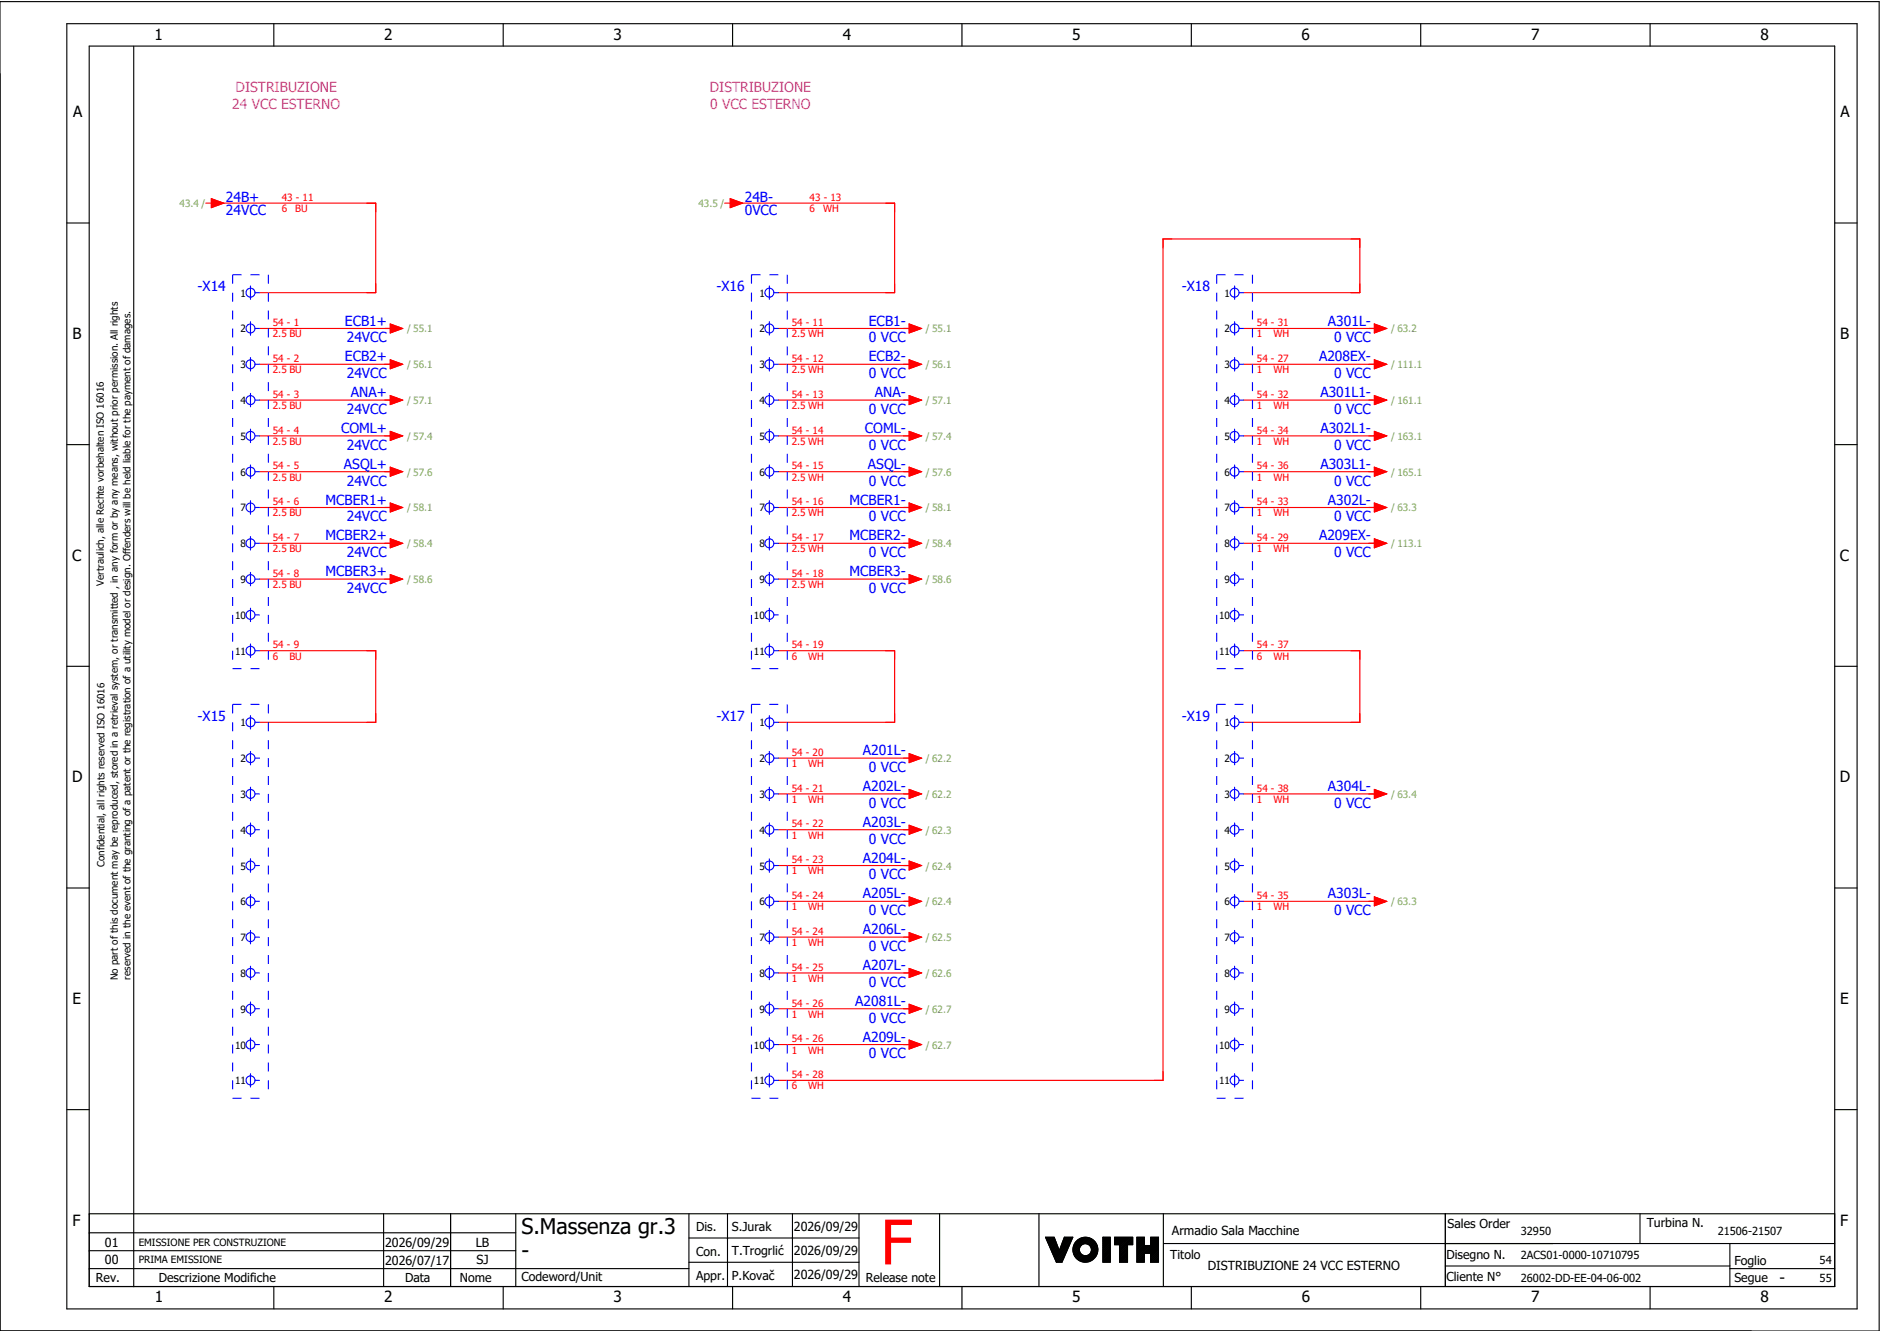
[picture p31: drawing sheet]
<svg xmlns="http://www.w3.org/2000/svg" width="421mm" height="297mm" viewBox="0 0 421 297" stroke-linecap="round" stroke-linejoin="round" font-family="sans-serif">
<defs><g id="words">
<text font-size="13.8" fill="#f00" x="196.9" y="282.5">F</text>
<g font-size="4.8">
<text x="116.6" y="275.8">S.Massenza gr.3</text>
<text x="116.6" y="281.1">-</text>
</g>
<g font-size="3.4">
<text x="34.5" y="9">1</text>
<text x="85.9" y="9">2</text>
<text x="137.1" y="9">3</text>
<text x="188.4" y="9">4</text>
<text x="239.7" y="9">5</text>
<text x="291" y="9">6</text>
<text x="342.3" y="9">7</text>
<text x="393.5" y="9">8</text>
<text x="16.3" y="26.2">A</text>
<text x="411.5" y="26.2">A</text>
<text x="16.2" y="75.8">B</text>
<text x="411.4" y="75.8">B</text>
<text x="16.1" y="125.3">C</text>
<text x="411.3" y="125.3">C</text>
<text x="16.1" y="174.8">D</text>
<text x="411.3" y="174.8">D</text>
<text x="16.2" y="224.4">E</text>
<text x="411.4" y="224.4">E</text>
<text x="16.2" y="273.9">F</text>
<text x="411.4" y="273.9">F</text>
<text x="397.8" y="286.6">-</text>
<text x="34.6" y="291">1</text>
<text x="85.9" y="291">2</text>
<text x="137.2" y="291">3</text>
<text x="188.4" y="291">4</text>
<text x="239.7" y="291">5</text>
<text x="291" y="291">6</text>
<text x="342.3" y="291">7</text>
<text x="393.6" y="291">8</text>
</g>
<g font-size="3.1" fill="#f0f">
<text x="52.7" y="20.5">DISTRIBUZIONE</text>
<text x="158.7" y="20.5">DISTRIBUZIONE</text>
<text x="51.9" y="24.3">24 VCC ESTERNO</text>
<text x="158.8" y="24.3">0 VCC ESTERNO</text>
</g>
<g font-size="3.1" fill="#00f">
<text x="50.5" y="45.1">24B+</text>
<text x="166.5" y="45.1">24B-</text>
<text x="50.5" y="48.1">24VCC</text>
<text x="166.5" y="48.1">0VCC</text>
<text x="44.2" y="65">-X14</text>
<text x="160.2" y="65">-X16</text>
<text x="264.2" y="65">-X18</text>
<text x="77.1" y="72.8">ECB1+</text>
<text x="77.5" y="76.5">24VCC</text>
<text x="194.2" y="72.8">ECB1-</text>
<text x="194.2" y="76.5">0 VCC</text>
<text x="296.9" y="72.8">A301L-</text>
<text x="298.2" y="76.5">0 VCC</text>
<text x="77.1" y="80.8">ECB2+</text>
<text x="194.2" y="80.8">ECB2-</text>
<text x="294.9" y="80.8">A208EX-</text>
<text x="77.5" y="84.5">24VCC</text>
<text x="78.4" y="88.8">ANA+</text>
<text x="194.2" y="84.5">0 VCC</text>
<text x="195.6" y="88.8">ANA-</text>
<text x="295.2" y="88.8">A301L1-</text>
<text x="298.2" y="84.5">0 VCC</text>
<text x="77.5" y="92.5">24VCC</text>
<text x="194.2" y="92.5">0 VCC</text>
<text x="298.2" y="92.5">0 VCC</text>
<text x="76.2" y="96.8">COML+</text>
<text x="77.5" y="100.5">24VCC</text>
<text x="193.4" y="96.8">COML-</text>
<text x="194.2" y="100.5">0 VCC</text>
<text x="295.2" y="96.8">A302L1-</text>
<text x="298.2" y="100.5">0 VCC</text>
<text x="76.9" y="104.8">ASQL+</text>
<text x="194" y="104.8">ASQL-</text>
<text x="295.2" y="104.8">A303L1-</text>
<text x="72.8" y="112.8">MCBER1+</text>
<text x="77.5" y="108.5">24VCC</text>
<text x="189.9" y="112.8">MCBER1-</text>
<text x="194.2" y="108.5">0 VCC</text>
<text x="296.9" y="112.8">A302L-</text>
<text x="298.2" y="108.5">0 VCC</text>
<text x="77.5" y="116.5">24VCC</text>
<text x="194.2" y="116.5">0 VCC</text>
<text x="298.2" y="116.5">0 VCC</text>
<text x="72.8" y="120.8">MCBER2+</text>
<text x="77.5" y="124.5">24VCC</text>
<text x="189.9" y="120.8">MCBER2-</text>
<text x="194.2" y="124.5">0 VCC</text>
<text x="294.9" y="120.8">A209EX-</text>
<text x="298.2" y="124.5">0 VCC</text>
<text x="72.8" y="128.8">MCBER3+</text>
<text x="189.9" y="128.8">MCBER3-</text>
<text x="77.5" y="132.5">24VCC</text>
<text x="194.2" y="132.5">0 VCC</text>
<text x="44.2" y="161">-X15</text>
<text x="160.2" y="161">-X17</text>
<text x="264.2" y="161">-X19</text>
<text x="192.9" y="168.8">A201L-</text>
<text x="194.2" y="172.5">0 VCC</text>
<text x="192.9" y="176.8">A202L-</text>
<text x="296.9" y="176.8">A304L-</text>
<text x="192.9" y="184.8">A203L-</text>
<text x="194.2" y="180.5">0 VCC</text>
<text x="298.2" y="180.5">0 VCC</text>
<text x="194.2" y="188.5">0 VCC</text>
<text x="192.9" y="192.8">A204L-</text>
<text x="194.2" y="196.5">0 VCC</text>
<text x="192.9" y="200.8">A205L-</text>
<text x="296.9" y="200.8">A303L-</text>
<text x="192.9" y="208.8">A206L-</text>
<text x="194.2" y="204.5">0 VCC</text>
<text x="298.2" y="204.5">0 VCC</text>
<text x="194.2" y="212.5">0 VCC</text>
<text x="192.9" y="216.8">A207L-</text>
<text x="194.2" y="220.5">0 VCC</text>
<text x="191.2" y="224.8">A2081L-</text>
<text x="192.9" y="232.8">A209L-</text>
<text x="194.2" y="228.5">0 VCC</text>
<text x="194.2" y="236.5">0 VCC</text>
</g>
<g font-size="2.8">
<text x="155.6" y="275.1">Dis.</text>
<text x="163.6" y="275.1">S.Jurak</text>
<text x="177.5" y="275">2026/09/29</text>
<text x="262" y="275.8">Armadio Sala Macchine</text>
<text x="323.6" y="274.3">Sales Order</text>
<text x="368.1" y="274.2">Turbina N.</text>
<text x="23.4" y="278.6">01</text>
<text x="86.1" y="278.6">2026/09/29</text>
<text x="106.3" y="278.6">LB</text>
<text x="155.6" y="280.5">Con.</text>
<text x="163.6" y="280.5">T.Trogrlić</text>
<text x="177.5" y="280.4">2026/09/29</text>
<text x="261.6" y="281.3">Titolo</text>
<text x="323.4" y="281.2">Disegno N.</text>
<text x="21.4" y="286.5">Rev.</text>
<text x="23.4" y="282.5">00</text>
<text x="35.5" y="286.4">Descrizione Modifiche</text>
<text x="86.1" y="282.6">2026/07/17</text>
<text x="90.5" y="286.5">Data</text>
<text x="102.8" y="286.5">Nome</text>
<text x="106.5" y="282.5">SJ</text>
<text x="116.6" y="286.3">Codeword/Unit</text>
<text x="155.6" y="286">Appr.</text>
<text x="163.6" y="285.9">P.Kovač</text>
<text x="177.5" y="285.8">2026/09/29</text>
<text x="193.5" y="286.5">Release note</text>
<text x="270" y="283.8">DISTRIBUZIONE 24 VCC ESTERNO</text>
<text x="323.4" y="286.2">Cliente N°</text>
<text x="387.7" y="286.5">Segue</text>
<text x="387.7" y="282.6">Foglio</text>
</g>
<g font-size="2.5">
<text x="340" y="275.9">32950</text>
<text x="384" y="275.9">21506-21507</text>
<text x="340" y="281.4">2ACS01-0000-10710795</text>
<text x="340" y="286.4">26002-DD-EE-04-06-002</text>
<text x="406.8" y="282.4">54</text>
<text x="406.8" y="286.4">55</text>
</g>
<g font-size="2.2" fill="#7ca552">
<text x="40.2" y="46.3">43.4 /</text>
<text x="156.2" y="46.3">43.5 /</text>
<text x="91" y="74.3">/ 55.1</text>
<text x="207" y="74.3">/ 55.1</text>
<text x="311" y="74.3">/ 63.2</text>
<text x="91" y="82.3">/ 56.1</text>
<text x="207" y="82.3">/ 56.1</text>
<text x="311" y="82.3">/ 111.1</text>
<text x="91" y="90.3">/ 57.1</text>
<text x="207" y="90.3">/ 57.1</text>
<text x="311" y="90.3">/ 161.1</text>
<text x="91" y="98.3">/ 57.4</text>
<text x="207" y="98.3">/ 57.4</text>
<text x="311" y="98.3">/ 163.1</text>
<text x="91" y="106.3">/ 57.6</text>
<text x="207" y="106.3">/ 57.6</text>
<text x="311" y="106.3">/ 165.1</text>
<text x="91" y="114.3">/ 58.1</text>
<text x="207" y="114.3">/ 58.1</text>
<text x="311" y="114.3">/ 63.3</text>
<text x="91" y="122.3">/ 58.4</text>
<text x="207" y="122.3">/ 58.4</text>
<text x="311" y="122.3">/ 113.1</text>
<text x="91" y="130.3">/ 58.6</text>
<text x="207" y="130.3">/ 58.6</text>
<text x="207" y="170.3">/ 62.2</text>
<text x="207" y="178.3">/ 62.2</text>
<text x="311" y="178.3">/ 63.4</text>
<text x="207" y="186.3">/ 62.3</text>
<text x="207" y="194.3">/ 62.4</text>
<text x="207" y="202.3">/ 62.4</text>
<text x="311" y="202.3">/ 63.3</text>
<text x="207" y="210.3">/ 62.5</text>
<text x="207" y="218.3">/ 62.6</text>
<text x="207" y="226.3">/ 62.7</text>
<text x="207" y="234.3">/ 62.7</text>
</g>
<g font-size="2.2" fill="#f00">
<text x="63" y="44.9">43 - 11</text>
<text x="63" y="47.4">6</text>
<text x="66" y="47.4">BU</text>
<text x="181" y="44.9">43 - 13</text>
<text x="181" y="47.4">6</text>
<text x="184" y="47.4">WH</text>
<text x="61" y="72.9">54 - 1</text>
<text x="61" y="75.4">2.5 BU</text>
<text x="177" y="72.9">54 - 11</text>
<text x="177" y="75.4">2.5 WH</text>
<text x="281" y="72.9">54 - 31</text>
<text x="281" y="75.4">1</text>
<text x="284.7" y="75.4">WH</text>
<text x="61" y="80.9">54 - 2</text>
<text x="61" y="83.4">2.5 BU</text>
<text x="177" y="80.9">54 - 12</text>
<text x="177" y="83.4">2.5 WH</text>
<text x="281" y="80.9">54 - 27</text>
<text x="281" y="83.4">1</text>
<text x="284.7" y="83.4">WH</text>
<text x="61" y="88.9">54 - 3</text>
<text x="177" y="88.9">54 - 13</text>
<text x="281" y="88.9">54 - 32</text>
<text x="61" y="91.4">2.5 BU</text>
<text x="177" y="91.4">2.5 WH</text>
<text x="281" y="91.4">1</text>
<text x="284.7" y="91.4">WH</text>
<text x="61" y="96.9">54 - 4</text>
<text x="61" y="99.4">2.5 BU</text>
<text x="177" y="96.9">54 - 14</text>
<text x="177" y="99.4">2.5 WH</text>
<text x="281" y="96.9">54 - 34</text>
<text x="281" y="99.4">1</text>
<text x="284.7" y="99.4">WH</text>
<text x="61" y="104.9">54 - 5</text>
<text x="61" y="107.4">2.5 BU</text>
<text x="177" y="104.9">54 - 15</text>
<text x="177" y="107.4">2.5 WH</text>
<text x="281" y="104.9">54 - 36</text>
<text x="281" y="107.4">1</text>
<text x="284.7" y="107.4">WH</text>
<text x="61" y="112.9">54 - 6</text>
<text x="177" y="112.9">54 - 16</text>
<text x="281" y="112.9">54 - 33</text>
<text x="61" y="115.4">2.5 BU</text>
<text x="177" y="115.4">2.5 WH</text>
<text x="281" y="115.4">1</text>
<text x="284.7" y="115.4">WH</text>
<text x="61" y="120.9">54 - 7</text>
<text x="61" y="123.4">2.5 BU</text>
<text x="177" y="120.9">54 - 17</text>
<text x="177" y="123.4">2.5 WH</text>
<text x="281" y="120.9">54 - 29</text>
<text x="281" y="123.4">1</text>
<text x="284.7" y="123.4">WH</text>
<text x="61" y="128.9">54 - 8</text>
<text x="61" y="131.4">2.5 BU</text>
<text x="177" y="128.9">54 - 18</text>
<text x="177" y="131.4">2.5 WH</text>
<text x="61" y="144.9">54 - 9</text>
<text x="61" y="147.4">6</text>
<text x="64.7" y="147.4">BU</text>
<text x="177" y="144.9">54 - 19</text>
<text x="177" y="147.4">6</text>
<text x="180.7" y="147.4">WH</text>
<text x="281" y="144.9">54 - 37</text>
<text x="281" y="147.4">6</text>
<text x="284.7" y="147.4">WH</text>
<text x="177" y="168.9">54 - 20</text>
<text x="177" y="171.4">1</text>
<text x="180.7" y="171.4">WH</text>
<text x="177" y="176.9">54 - 21</text>
<text x="177" y="179.4">1</text>
<text x="180.7" y="179.4">WH</text>
<text x="281" y="176.9">54 - 38</text>
<text x="281" y="179.4">1</text>
<text x="284.7" y="179.4">WH</text>
<text x="177" y="184.9">54 - 22</text>
<text x="177" y="187.4">1</text>
<text x="180.7" y="187.4">WH</text>
<text x="177" y="192.9">54 - 23</text>
<text x="177" y="195.4">1</text>
<text x="180.7" y="195.4">WH</text>
<text x="177" y="200.9">54 - 24</text>
<text x="177" y="203.4">1</text>
<text x="180.7" y="203.4">WH</text>
<text x="281" y="200.9">54 - 35</text>
<text x="281" y="203.4">1</text>
<text x="284.7" y="203.4">WH</text>
<text x="177" y="208.9">54 - 24</text>
<text x="177" y="211.4">1</text>
<text x="180.7" y="211.4">WH</text>
<text x="177" y="216.9">54 - 25</text>
<text x="177" y="219.4">1</text>
<text x="180.7" y="219.4">WH</text>
<text x="177" y="224.9">54 - 26</text>
<text x="177" y="227.4">1</text>
<text x="180.7" y="227.4">WH</text>
<text x="177" y="232.9">54 - 26</text>
<text x="177" y="235.4">1</text>
<text x="180.7" y="235.4">WH</text>
<text x="177" y="240.9">54 - 28</text>
<text x="177" y="243.4">6</text>
<text x="180.7" y="243.4">WH</text>
</g>
<g font-size="2.2">
<text x="53.8" y="66.3">1</text>
<text x="169.8" y="66.3">1</text>
<text x="273.8" y="66.3">1</text>
<text x="53.8" y="74.3">2</text>
<text x="169.8" y="74.3">2</text>
<text x="273.8" y="74.3">2</text>
<text x="53.8" y="82.3">3</text>
<text x="169.8" y="82.3">3</text>
<text x="273.8" y="82.3">3</text>
<text x="53.8" y="90.3">4</text>
<text x="169.8" y="90.3">4</text>
<text x="273.8" y="90.3">4</text>
<text x="53.8" y="98.3">5</text>
<text x="169.8" y="98.3">5</text>
<text x="273.8" y="98.3">5</text>
<text x="53.8" y="106.3">6</text>
<text x="169.8" y="106.3">6</text>
<text x="273.8" y="106.3">6</text>
<text x="53.8" y="114.3">7</text>
<text x="169.8" y="114.3">7</text>
<text x="273.8" y="114.3">7</text>
<text x="53.8" y="122.3">8</text>
<text x="169.8" y="122.3">8</text>
<text x="273.8" y="122.3">8</text>
<text x="23.2" y="130.9" transform="rotate(-90 23.2 130.9)">Vertraulich, alle Rechte vorbehalten ISO 16016</text>
<text x="53.8" y="130.3">9</text>
<text x="169.8" y="130.3">9</text>
<text x="273.8" y="130.3">9</text>
<text x="52.6" y="138.3">10</text>
<text x="168.6" y="138.3">10</text>
<text x="272.6" y="138.3">10</text>
<text x="52.6" y="146.3">11</text>
<text x="168.6" y="146.3">11</text>
<text x="272.6" y="146.3">11</text>
<text x="53.8" y="162.3">1</text>
<text x="169.8" y="162.3">1</text>
<text x="273.8" y="162.3">1</text>
<text x="53.8" y="170.3">2</text>
<text x="169.8" y="170.3">2</text>
<text x="273.8" y="170.3">2</text>
<text x="53.8" y="178.3">3</text>
<text x="169.8" y="178.3">3</text>
<text x="273.8" y="178.3">3</text>
<text x="53.8" y="186.3">4</text>
<text x="169.8" y="186.3">4</text>
<text x="273.8" y="186.3">4</text>
<text x="23.4" y="193.7" transform="rotate(-90 23.4 193.7)">Confidential, all rights reserved ISO 16016</text>
<text x="53.8" y="194.3">5</text>
<text x="169.8" y="194.3">5</text>
<text x="273.8" y="194.3">5</text>
<text x="53.8" y="202.3">6</text>
<text x="169.8" y="202.3">6</text>
<text x="273.8" y="202.3">6</text>
<text x="53.8" y="210.3">7</text>
<text x="169.8" y="210.3">7</text>
<text x="273.8" y="210.3">7</text>
<text x="26.4" y="219" transform="rotate(-90 26.4 219)">No part of this document may be reproduced, stored in a retrieval system, or transmitted , in any form or by any means, without prior permission. All rights</text>
<text x="29.2" y="218.9" transform="rotate(-90 29.2 218.9)">reserved in the event of the granting of a patent or the registration of a utility model or design. Offenders will be held liable for the payment of damages.</text>
<text x="53.8" y="218.3">8</text>
<text x="169.8" y="218.3">8</text>
<text x="273.8" y="218.3">8</text>
<text x="53.8" y="226.3">9</text>
<text x="169.8" y="226.3">9</text>
<text x="273.8" y="226.3">9</text>
<text x="52.6" y="234.3">10</text>
<text x="168.6" y="234.3">10</text>
<text x="272.6" y="234.3">10</text>
<text x="52.6" y="242.3">11</text>
<text x="168.6" y="242.3">11</text>
<text x="272.6" y="242.3">11</text>
<text x="31" y="278.3">EMISSIONE PER CONSTRUZIONE</text>
<text x="31" y="282.3">PRIMA EMISSIONE</text>
</g>
</g></defs>
<g fill="none" stroke="#000" stroke-width=".25">
<path d="M0 .4h420.1v297h-420.1zM14.9 5.3h400.3v287.2h-400.3zM19.9 10.3h390.3v277.2h-390.3zM29.9 10.4v277.1M61.2 5.3v5M112.5 5.3v5M163.8 5.3v5M215.1 5.3v5M266.3 5.3v5M317.6 5.3v5M368.9 5.3v5M14.9 49.8h5"/>
<path d="M410.2 49.8h5M14.9 99.3h5M410.2 99.3h5M14.9 148.9h5M410.2 148.9h5M14.9 198.4h5M410.2 198.4h5M14.9 247.9h5M410.2 247.9h5M19.9 271.2h390.3M19.9 279.5h95.4M19.9 275.4h95.4"/>
<path d="M85.8 271.2v16.3M100.7 271.2v16.3M115.3 271.2v16.3M154 271.2v16.3M154 276.6h38M162.6 271.2v16.3M177.2 271.2v16.3M192 271.2v16.3M210.1 271.2v16.3M232.3 271.1v16.3M233.7 276.4h2l1.1 3 1.1-3h1.9l-2.4 5.6h-1.2zM233.8 276.4l-.1 .1"/>
<path d="M233.9 276.4l-.1 .2M234.1 276.4l-.3 .3M234.2 276.4l-.3 .4M234.4 276.4l-.5 .5M234.5 276.4l-.5 .6M234.7 276.4l-.7 .7M234.8 276.4l-.7 .8M235 276.4l-.9 .9M235.1 276.4l-.9 1M235.3 276.4l-1.1 1.1M235.4 276.4l-1.2 1.2M235.6 276.4l-1.3 1.3"/>
<path d="M235.7 276.5l-1.4 1.3M235.7 276.6l-1.3 1.3M235.8 276.7l-1.4 1.3M235.8 276.8l-1.3 1.3M235.9 276.9l-1.4 1.4M235.9 277l-1.3 1.4M235.9 277.1l-1.3 1.4M236 277.3l-1.3 1.3M236 277.4l-1.3 1.3M236.1 277.5l-1.3 1.3M236.1 277.6l-1.3 1.3M236.1 277.7l-1.3 1.3"/>
<path d="M236.2 277.8l-1.3 1.3M236.2 277.9l-1.3 1.3M236.3 278l-1.3 1.3M236.3 278.1l-1.3 1.3M236.3 278.2l-1.2 1.3M236.4 278.3l-1.3 1.3M236.4 278.4l-1.2 1.3M236.5 278.6l-1.3 1.2M236.5 278.7l-1.2 1.2M236.6 278.8l-1.3 1.2M236.6 278.9l-1.3 1.2M236.6 279l-1.2 1.2"/>
<path d="M236.7 279.1l-1.3 1.2M236.7 279.2l-1.2 1.3M236.8 279.3l-1.3 1.3M238 276.4l-.1 .1M238.1 276.4l-.3 .4M238.3 276.4l-.6 .6M238.4 279.8l-2.2 2.2M238.4 276.4l-.8 .8M238.5 279.5l-2.4 2.4M238.6 276.4l-1.1 1.1M238.6 279.3l-2.5 2.5M238.7 279l-2.7 2.7"/>
<path d="M238.7 276.4l-1.2 1.3M238.8 278.7l-2.8 2.9M238.9 276.4l-1.5 1.6M239 278.5l-3.1 3M239 276.4l-1.7 1.8M239.1 278.2l-3.2 3.2M239.2 276.4l-2 2.1M239.2 277.9l-3.4 3.4M239.3 277.7l-3.5 3.5M239.3 276.4l-2.2 2.3M239.4 277.4l-3.6 3.7M239.5 276.4l-2.5 2.5"/>
<path d="M239.5 277.1l-3.8 3.9M239.6 276.4l-2.7 2.8M239.7 276.9l-4 4M239.8 276.6l-4.2 4.2M239.8 276.4l-4.2 4.3M241.1 276.9l-.8 .8M241.3 279.3l-1.2 1.1M241.3 279.1l-1.2 1.2M241.3 279.4l-1.1 1.1M241.3 278.9l-1.3 1.3M241.3 279.5l-1.1 1.1M241.4 279.7l-1.1 1"/>
<path d="M241.4 278.7l-1.4 1.4M241.4 279.8l-1 1M241.4 276.7l-1.3 1.3M241.5 279.9l-1.1 1M241.5 280l-1 1M241.7 276.6l-1.7 1.7M241.9 276.5l-1.9 2M242.1 276.5l-2.2 2.2M242.3 276.5l-2.4 2.4M242.5 276.4l-2.6 2.6M242.6 276.4l-2.7 2.8M242.8 276.4l-2.9 3"/>
<path d="M242.9 276.5l-3 3M243 276.5l-3.1 3.1M243.2 276.5l-3.3 3.3M243.3 276.5l-3.4 3.4M243.4 276.6l-3.4 3.4M243.5 276.6l-1.4 1.4M243.6 276.6l-1.3 1.3M243.7 276.7l-1.2 1.2M243.9 276.7l-1.2 1.2M244 276.8l-1.2 1.1M244 276.8l-1.1 1.1M244.1 276.9l-1 1.1"/>
<path d="M244.2 276.9l-1 1.1M244.3 277l-1 1M244.4 277.1l-1 1M244.5 277.1l-1 1.1M244.6 277.2l-1.1 1M244.6 277.3l-1 1M244.7 277.4l-1 1M244.8 277.4l-1 1.1M244.8 277.5l-1 1.1M244.9 277.6l-1 1.1M245 277.7l-1.1 1.1M245 277.8l-1.1 1.1"/>
<path d="M245.1 277.9l-1.1 1.1M245.1 278l-1.1 1.1M245.2 278.1l-1.2 1.2M245.2 278.2l-1.2 1.3M245.3 278.3l-1.4 1.4M245.3 278.4l-1.5 1.5M245.3 278.5l-3.4 3.4M245.4 279.9l-2.1 2M245.4 278.7l-3.3 3.3M245.4 279.7l-2.3 2.3M245.4 278.8l-3.2 3.2M245.4 278.9l-3.1 3.1"/>
<path d="M245.4 279.5l-2.5 2.5M245.4 279.1l-2.9 2.9M245.4 279.4l-2.6 2.6M245.4 279.2l-2.8 2.8M246.6 276.4h1.6v5.6h-1.6zM246.6 276.4v.1M246.8 276.4l-.2 .3M246.9 276.4l-.3 .4M247.1 276.4l-.5 .6M247.2 276.4l-.6 .7M247.4 276.4l-.8 .9M247.5 276.4l-.9 1"/>
<path d="M247.7 276.4l-1.1 1.2M247.8 276.4l-1.2 1.3M248 276.4l-1.4 1.5M248.1 276.4l-1.5 1.6M248.2 280l-1.6 1.6M248.2 279.8l-1.6 1.7M248.2 279.7l-1.6 1.6M248.2 279.5l-1.6 1.7M248.2 279.4l-1.6 1.6M248.2 277.4l-1.6 1.7M248.2 277.3l-1.6 1.6M248.2 277.1l-1.6 1.7"/>
<path d="M248.2 277l-1.6 1.6M248.2 276.8l-1.6 1.7M248.2 276.7l-1.6 1.6M248.2 276.5l-1.6 1.7M248.2 278l-1.6 1.7M248.2 277.9l-1.6 1.6M248.2 277.7l-1.6 1.7M248.2 277.6l-1.6 1.6M248.2 279.1l-1.6 1.6M248.2 278.9l-1.6 1.7M248.2 278.8l-1.6 1.6M248.2 278.6l-1.6 1.7"/>
<path d="M248.2 278.5l-1.6 1.6M248.2 278.3l-1.6 1.7M248.2 278.2l-1.6 1.6M248.2 279.2l-1.6 1.7M249.2 276.4v.1M249.4 276.4l-.2 .2M249.5 276.4l-.3 .4M249.7 276.4l-.5 .5M249.8 276.4l-.6 .7M250 276.4l-.8 .8M250.1 276.4l-.9 1M250.3 278.1h-1.1v-1.7h4v1.7h-1.1v3.9h-1.8"/>
<path d="M250.3 278.1v3.9M250.3 276.4l-1.1 1.2M250.4 276.4l-1.2 1.3M250.6 276.4l-1.4 1.5M250.7 276.4l-1.5 1.6M250.9 276.4l-1.7 1.7M251 276.4l-1.6 1.7M251.2 276.4l-1.7 1.7M251.3 276.4l-1.6 1.7M251.5 276.4l-1.7 1.7M251.6 276.4l-1.6 1.7M251.8 276.4l-1.7 1.7"/>
<path d="M251.9 276.4l-1.6 1.7M252.1 279.9l-1.8 1.8M252.1 279.8l-1.8 1.8M252.1 278.6l-1.8 1.8M252.1 278.4l-1.8 1.8M252.1 278.3l-1.8 1.8M252.1 279.2l-1.8 1.8M252.1 279l-1.8 1.8M252.1 278.9l-1.8 1.8M252.1 278.7l-1.8 1.8M252.1 279.3l-1.8 1.8M252.1 279.6l-1.8 1.8"/>
<path d="M252.1 279.5l-1.8 1.8M252.1 276.4l-1.8 1.9M252.2 276.4l-1.9 2M252.4 276.4l-2.1 2.2M252.5 276.4l-2.2 2.3M252.7 276.4l-2.4 2.5M252.8 276.4l-2.5 2.6M253 276.4l-2.7 2.8M253.1 276.4l-2.8 2.9M253.2 277.4l-.7 .7M253.2 276.7l-2.9 2.9M253.2 276.5l-2.9 3"/>
<path d="M253.2 277.3l-.8 .8M253.2 277.1l-1 1M253.2 277l-2.9 2.9M253.2 276.8l-2.9 3M253.2 278l-.1 .1M253.2 277.9l-.2 .2M253.2 277.7l-.4 .4M253.2 277.6l-.5 .5M254.2 276.4v.1M254.3 276.4l-.1 .2M254.5 276.4l-.3 .4M254.6 276.4l-.4 .5"/>
<path d="M254.8 276.4l-.6 .7M254.9 276.4l-.7 .8M255.1 276.4l-.9 1M255.2 276.4l-1 1.1M255.4 276.4l-1.2 1.3M255.5 276.4l-1.3 1.4M255.7 276.4l-1.5 1.6M255.8 277.5l-1.6 1.7M255.8 277.4l-1.6 1.6M255.8 277.2l-1.6 1.7M255.8 277.1l-1.6 1.6M255.8 276.9l-1.6 1.7"/>
<path d="M255.8 276.8l-1.6 1.6M255.8 276.6l-1.6 1.7M255.8 276.5l-1.6 1.6M255.8 276.4v1.9M255.8 276.4h-1.6v5.6h1.6v-2h1.4M255.8 278.3h1.4v-1.9h1.8v5.6h-1.8v-2M255.8 278l-1.6 1.6M255.8 277.8l-1.6 1.7M255.8 277.7l-1.6 1.6M255.8 278.3l-1.6 1.6M255.8 278.1l-1.6 1.7M255.9 278.3l-1.7 1.8"/>
<path d="M256.1 278.3l-1.9 1.9M256.2 278.3l-2 2.1M256.4 278.3l-2.2 2.2M256.5 278.3l-2.3 2.4M256.7 278.3l-2.5 2.5M256.8 278.3l-2.6 2.7M257 278.3l-2.8 2.8M257.1 278.3l-2.9 3M257.3 276.4l-.1 .2M257.5 276.4l-.3 .3M257.6 276.4l-.4 .5M257.8 276.4l-.6 .6"/>
<path d="M257.9 276.4l-.7 .8M258.1 276.4l-.9 .9M258.2 276.4l-1 1.1M258.4 276.4l-1.2 1.2M258.5 276.4l-1.3 1.4M258.7 276.4l-1.5 1.5M258.8 276.4l-1.6 1.7M259 276.5l-1.8 1.7M259 277.5l-2.5 2.5M259 277.4l-2.7 2.6M259 277.1l-3 2.9M259 276.9l-3.1 3.1"/>
<path d="M259 277.2l-2.8 2.8M259 276.8l-4.8 4.8M259 276.6l-4.8 4.8M259 279l-1.8 1.8M259 278.9l-1.8 1.7M259 278.7l-1.8 1.8M259 278.6l-1.8 1.7M259 278.4l-1.8 1.8M259 278.3l-1.8 1.7M259 278.1l-1.9 1.9M259 278l-2.1 2M259 277.8l-2.2 2.2"/>
<path d="M259 277.7l-2.4 2.3M259 279.3l-1.8 1.8M259 279.2l-1.8 1.7M259 279.9l-1.8 1.8M259 279.8l-1.8 1.7M259 279.6l-1.8 1.8M259 279.5l-1.8 1.7M260.1 271.2v16.3M260.1 277.9h150.1M323.1 271.2v16.3M366.6 271.2v6.7M386.7 277.9v9.6"/>
<path d="M19.9 283.5h134.1M61.2 287.5v5M112.5 287.5v5M154 282h38M163.8 287.5v5M215.1 287.5v5M237.5 281.9l-.1 .1M237.6 281.7l-.4 .3M237.7 281.4l-.6 .6M237.8 281.1l-.9 .9M237.9 280.9l-1.1 1.1M238 280.6l-1.4 1.4"/>
<path d="M238.2 280.3l-1.7 1.7M238.3 280.1l-2 1.9M241.6 280l-1 1.1M241.6 280.1l-1 1M241.7 280.2l-1 1M241.8 280.3l-1 1M241.9 280.3l-1 1.1M242 280.4l-1.1 1M242.1 280.4l-1.1 1.1M242.2 280.5l-1.1 1.1M242.3 280.5l-1.1 1.1M242.4 280.6l-1.1 1.1"/>
<path d="M242.6 280.6l-1.2 1.1M242.7 280.6l-1.2 1.2M242.9 280.6l-1.3 1.2M243.1 280.5l-1.4 1.4M243.3 280.4l-1.5 1.5M245.1 280.6l-1.1 1M245.2 280.3l-1.5 1.5M245.3 280.1l-1.8 1.8M248.2 281.3l-.7 .7M248.2 281.2l-.8 .8M248.2 281l-1 1M248.2 281.5l-.5 .5"/>
<path d="M248.2 281.9l-.1 .1M248.2 281.8l-.2 .2M248.2 281.6l-.4 .4M248.2 280.9l-1.1 1.1M248.2 280.7l-1.3 1.3M248.2 280.6l-1.4 1.4M248.2 280.4l-1.6 1.6M248.2 280.3l-1.6 1.6M248.2 280.1l-1.6 1.7M252.1 281.3l-.8 .7M252.1 281.1l-.9 .9M252.1 281l-1.1 1"/>
<path d="M252.1 280.8l-1.2 1.2M252.1 280.7l-1.4 1.3M252.1 280.5l-1.5 1.5M252.1 280.4l-1.7 1.6M252.1 280.2l-1.8 1.8M252.1 281.4l-.6 .6M252.1 281.9l-.2 .1M252.1 281.7l-.3 .3M252.1 281.6l-.5 .4M252.1 280.1l-1.8 1.8M255.8 280.7l-1.3 1.3M255.8 280.5l-1.5 1.5"/>
<path d="M255.8 280.2l-1.6 1.7M255.8 280.1l-1.6 1.6M255.8 280.4l-1.6 1.6M255.8 281.9l-.1 .1M255.8 281.7l-.3 .3M255.8 281.6l-.4 .4M255.8 281.4l-.6 .6M255.8 281.3l-.7 .7M255.8 281.1l-.9 .9M255.8 281l-1 1M255.8 280.8l-1.2 1.2M259 281.9l-.2 .1"/>
<path d="M259 281.7l-.3 .3M259 281.6l-.5 .4M259 281.4l-.6 .6M259 281.3l-.8 .7M259 281.1l-.9 .9M259 281l-1.1 1M259 280.8l-1.2 1.2M259 280.7l-1.4 1.3M259 280.5l-1.5 1.5M259 280.4l-1.7 1.6M259 280.2l-1.8 1.8M259 280.1l-1.8 1.7"/>
<path d="M266.3 287.5v5M317.6 287.5v5M323.1 282.9h63.6M368.9 287.5v5M386.7 283.5h23.5"/>
<circle cx="242.6" cy="279.2" r="1.35"/>
<circle cx="242.6" cy="279.2" r="2.79"/>
</g>
<g fill="none" stroke="#f00" stroke-width=".25">
<path d="M46 45.4h1.2M47.2 44.4l2.8 1-2.8 1zM48 45.4h36v20h-26M162 45.4h1.3M163.3 44.4l2.7 1-2.7 1zM164 45.4h36v20h-26M58 73.4h30M87.3 72.4l2.7 1-2.7 1zM174 73.4h30M203.3 72.4l2.7 1-2.7 1zM278 65.4h26v-12h-44v188h-86M278 73.4h30"/>
<path d="M307.3 72.4l2.7 1-2.7 1zM58 81.4h30M58 89.4h30M58 97.4h30M87.3 80.4l2.7 1-2.7 1zM87.3 88.4l2.7 1-2.7 1zM87.3 96.4l2.7 1-2.7 1zM174 81.4h30M174 89.4h30M174 97.4h30M203.3 80.4l2.7 1-2.7 1zM203.3 88.4l2.7 1-2.7 1z"/>
<path d="M203.3 96.4l2.7 1-2.7 1zM278 81.4h30M278 89.4h30M278 97.4h30M307.3 80.4l2.7 1-2.7 1zM307.3 88.4l2.7 1-2.7 1zM307.3 96.4l2.7 1-2.7 1zM58 105.4h30M58 113.4h30M87.3 104.4l2.7 1-2.7 1zM87.3 112.4l2.7 1-2.7 1zM174 105.4h30"/>
<path d="M174 113.4h30M203.3 104.4l2.7 1-2.7 1zM203.3 112.4l2.7 1-2.7 1zM278 105.4h30M278 113.4h30M307.3 112.4l2.7 1-2.7 1zM307.3 104.4l2.7 1-2.7 1zM58 121.4h30M58 129.4h30M87.3 120.4l2.7 1-2.7 1zM87.3 128.4l2.7 1-2.7 1zM174 121.4h30"/>
<path d="M174 129.4h30M203.3 120.4l2.7 1-2.7 1zM203.3 128.4l2.7 1-2.7 1zM278 121.4h30M307.3 120.4l2.7 1-2.7 1zM58 145.4h26v16h-26M174 145.4h26v16h-26M278 145.4h26v16h-26M174 169.4h30M174 177.4h30M203.3 168.4l2.7 1-2.7 1zM203.3 176.4l2.7 1-2.7 1z"/>
<path d="M278 177.4h30M307.3 176.4l2.7 1-2.7 1zM174 185.4h30M174 193.4h30M203.3 184.4l2.7 1-2.7 1zM203.3 192.4l2.7 1-2.7 1zM174 201.4h30M174 209.4h30M174 217.4h30M203.3 200.4l2.7 1-2.7 1zM203.3 208.4l2.7 1-2.7 1zM203.3 216.4l2.7 1-2.7 1z"/>
<path d="M278 201.4h30M307.3 200.4l2.7 1-2.7 1zM174 225.4h30M174 233.4h30M203.3 224.4l2.7 1-2.7 1zM203.3 232.4l2.7 1-2.7 1z"/>
</g>
<g fill="none" stroke="#00f" stroke-width=".25" stroke-dasharray="2 2" stroke-linecap="butt">
<path d="M52 61.4h8M52 61.4v88M60 61.4v88M168 61.4h8M168 61.4v88M176 61.4v88M272 61.4h8M272 61.4v88M280 61.4v88M52 149.4h8M52 157.4h8M52 157.4v88"/>
<path d="M60 157.4v88M168 149.4h8M168 157.4h8M168 157.4v88M176 157.4v88M272 149.4h8M272 157.4h8M272 157.4v88M280 157.4v88M52 245.4h8M168 245.4h8M272 245.4h8"/>
</g>
<g fill="none" stroke="#00f" stroke-width=".25">
<path d="M56 63.9v3M56 71.9v3M56 79.9v3M57 65.4h1M57 73.4h1M172 63.9v3M172 71.9v3M172 79.9v3M173 65.4h1M173 73.4h1M276 63.9v3M276 71.9v3"/>
<path d="M276 79.9v3M277 65.4h1M277 73.4h1M56 87.9v3M56 95.9v3M57 81.4h1M57 89.4h1M57 97.4h1M172 87.9v3M172 95.9v3M173 81.4h1M173 89.4h1"/>
<path d="M173 97.4h1M276 87.9v3M276 95.9v3M277 81.4h1M277 89.4h1M277 97.4h1M56 103.9v3M56 111.9v3M56 119.9v3M57 105.4h1M57 113.4h1M172 103.9v3"/>
<path d="M172 111.9v3M172 119.9v3M173 105.4h1M173 113.4h1M276 103.9v3M276 111.9v3M276 119.9v3M277 105.4h1M277 113.4h1M56 127.9v3M56 135.9v3M57 121.4h1"/>
<path d="M57 129.4h1M57 137.4h1M172 127.9v3M172 135.9v3M173 121.4h1M173 129.4h1M173 137.4h1M276 127.9v3M276 135.9v3M277 121.4h1M277 129.4h1M277 137.4h1"/>
<path d="M56 143.9v3M56 159.9v3M57 145.4h1M172 143.9v3M172 159.9v3M173 145.4h1M276 143.9v3M276 159.9v3M277 145.4h1M56 167.9v3M56 175.9v3M57 161.4h1"/>
<path d="M57 169.4h1M57 177.4h1M172 167.9v3M172 175.9v3M173 161.4h1M173 169.4h1M173 177.4h1M276 167.9v3M276 175.9v3M277 161.4h1M277 169.4h1M277 177.4h1"/>
<path d="M56 183.9v3M56 191.9v3M56 199.9v3M57 185.4h1M57 193.4h1M172 183.9v3M172 191.9v3M172 199.9v3M173 185.4h1M173 193.4h1M276 183.9v3M276 191.9v3"/>
<path d="M276 199.9v3M277 185.4h1M277 193.4h1M56 207.9v3M56 215.9v3M57 201.4h1M57 209.4h1M57 217.4h1M172 207.9v3M172 215.9v3M173 201.4h1M173 209.4h1"/>
<path d="M173 217.4h1M276 207.9v3M276 215.9v3M277 201.4h1M277 209.4h1M277 217.4h1M56 223.9v3M56 231.9v3M56 239.9v3M57 225.4h1M57 233.4h1M172 223.9v3"/>
<path d="M172 231.9v3M172 239.9v3M173 225.4h1M173 233.4h1M276 223.9v3M276 231.9v3M276 239.9v3M277 225.4h1M277 233.4h1M57 241.4h1M173 241.4h1M277 241.4h1"/>
<circle cx="56" cy="73.4" r="1"/>
<circle cx="56" cy="65.4" r="1"/>
<circle cx="172" cy="73.4" r="1"/>
<circle cx="172" cy="65.4" r="1"/>
<circle cx="276" cy="73.4" r="1"/>
<circle cx="276" cy="65.4" r="1"/>
<circle cx="56" cy="97.4" r="1"/>
<circle cx="56" cy="89.4" r="1"/>
<circle cx="56" cy="81.4" r="1"/>
<circle cx="172" cy="97.4" r="1"/>
<circle cx="172" cy="89.4" r="1"/>
<circle cx="172" cy="81.4" r="1"/>
<circle cx="276" cy="97.4" r="1"/>
<circle cx="276" cy="89.4" r="1"/>
<circle cx="276" cy="81.4" r="1"/>
<circle cx="56" cy="105.4" r="1"/>
<circle cx="56" cy="113.4" r="1"/>
<circle cx="172" cy="105.4" r="1"/>
<circle cx="172" cy="113.4" r="1"/>
<circle cx="276" cy="105.4" r="1"/>
<circle cx="276" cy="113.4" r="1"/>
<circle cx="56" cy="129.4" r="1"/>
<circle cx="56" cy="137.4" r="1"/>
<circle cx="56" cy="121.4" r="1"/>
<circle cx="172" cy="129.4" r="1"/>
<circle cx="172" cy="137.4" r="1"/>
<circle cx="172" cy="121.4" r="1"/>
<circle cx="276" cy="129.4" r="1"/>
<circle cx="276" cy="137.4" r="1"/>
<circle cx="276" cy="121.4" r="1"/>
<circle cx="56" cy="145.4" r="1"/>
<circle cx="172" cy="145.4" r="1"/>
<circle cx="276" cy="145.4" r="1"/>
<circle cx="56" cy="177.4" r="1"/>
<circle cx="56" cy="169.4" r="1"/>
<circle cx="56" cy="161.4" r="1"/>
<circle cx="172" cy="169.4" r="1"/>
<circle cx="172" cy="177.4" r="1"/>
<circle cx="172" cy="161.4" r="1"/>
<circle cx="276" cy="161.4" r="1"/>
<circle cx="276" cy="169.4" r="1"/>
<circle cx="276" cy="177.4" r="1"/>
<circle cx="56" cy="185.4" r="1"/>
<circle cx="56" cy="193.4" r="1"/>
<circle cx="172" cy="185.4" r="1"/>
<circle cx="172" cy="193.4" r="1"/>
<circle cx="276" cy="185.4" r="1"/>
<circle cx="276" cy="193.4" r="1"/>
<circle cx="56" cy="201.4" r="1"/>
<circle cx="56" cy="217.4" r="1"/>
<circle cx="56" cy="209.4" r="1"/>
<circle cx="172" cy="201.4" r="1"/>
<circle cx="172" cy="209.4" r="1"/>
<circle cx="172" cy="217.4" r="1"/>
<circle cx="276" cy="201.4" r="1"/>
<circle cx="276" cy="217.4" r="1"/>
<circle cx="276" cy="209.4" r="1"/>
<circle cx="56" cy="225.4" r="1"/>
<circle cx="56" cy="233.4" r="1"/>
<circle cx="172" cy="225.4" r="1"/>
<circle cx="172" cy="233.4" r="1"/>
<circle cx="276" cy="225.4" r="1"/>
<circle cx="276" cy="233.4" r="1"/>
<circle cx="56" cy="241.4" r="1"/>
<circle cx="172" cy="241.4" r="1"/>
<circle cx="276" cy="241.4" r="1"/>
</g>
<g fill="#f00" stroke="#f00" stroke-width=".22">
<path d="M87.3 72.4l2.7 1-2.7 1z"/>
<path d="M87.3 80.4l2.7 1-2.7 1z"/>
<path d="M47.2 44.4l2.8 1-2.8 1z"/>
<path d="M203.3 168.4l2.7 1-2.7 1z"/>
<path d="M203.3 176.4l2.7 1-2.7 1z"/>
<path d="M203.3 184.4l2.7 1-2.7 1z"/>
<path d="M203.3 192.4l2.7 1-2.7 1z"/>
<path d="M203.3 208.4l2.7 1-2.7 1z"/>
<path d="M163.3 44.4l2.7 1-2.7 1z"/>
<path d="M203.3 216.4l2.7 1-2.7 1z"/>
<path d="M203.3 224.4l2.7 1-2.7 1z"/>
<path d="M307.3 112.4l2.7 1-2.7 1z"/>
<path d="M307.3 200.4l2.7 1-2.7 1z"/>
<path d="M307.3 96.4l2.7 1-2.7 1z"/>
<path d="M203.3 72.4l2.7 1-2.7 1z"/>
<path d="M203.3 80.4l2.7 1-2.7 1z"/>
<path d="M87.3 112.4l2.7 1-2.7 1z"/>
<path d="M87.3 120.4l2.7 1-2.7 1z"/>
<path d="M203.3 112.4l2.7 1-2.7 1z"/>
<path d="M203.3 120.4l2.7 1-2.7 1z"/>
<path d="M87.3 96.4l2.7 1-2.7 1z"/>
<path d="M203.3 96.4l2.7 1-2.7 1z"/>
<path d="M307.3 104.4l2.7 1-2.7 1z"/>
<path d="M87.3 104.4l2.7 1-2.7 1z"/>
<path d="M87.3 88.4l2.7 1-2.7 1z"/>
<path d="M203.3 88.4l2.7 1-2.7 1z"/>
<path d="M307.3 80.4l2.7 1-2.7 1z"/>
<path d="M307.3 120.4l2.7 1-2.7 1z"/>
<path d="M203.3 104.4l2.7 1-2.7 1z"/>
<path d="M307.3 176.4l2.7 1-2.7 1z"/>
<path d="M203.3 128.4l2.7 1-2.7 1z"/>
<path d="M87.3 128.4l2.7 1-2.7 1z"/>
<path d="M307.3 72.4l2.7 1-2.7 1z"/>
<path d="M307.3 88.4l2.7 1-2.7 1z"/>
<path d="M203.3 200.4l2.7 1-2.7 1z"/>
<path d="M203.3 232.4l2.7 1-2.7 1z"/>
</g>
<use href="#words"/>
</svg>
